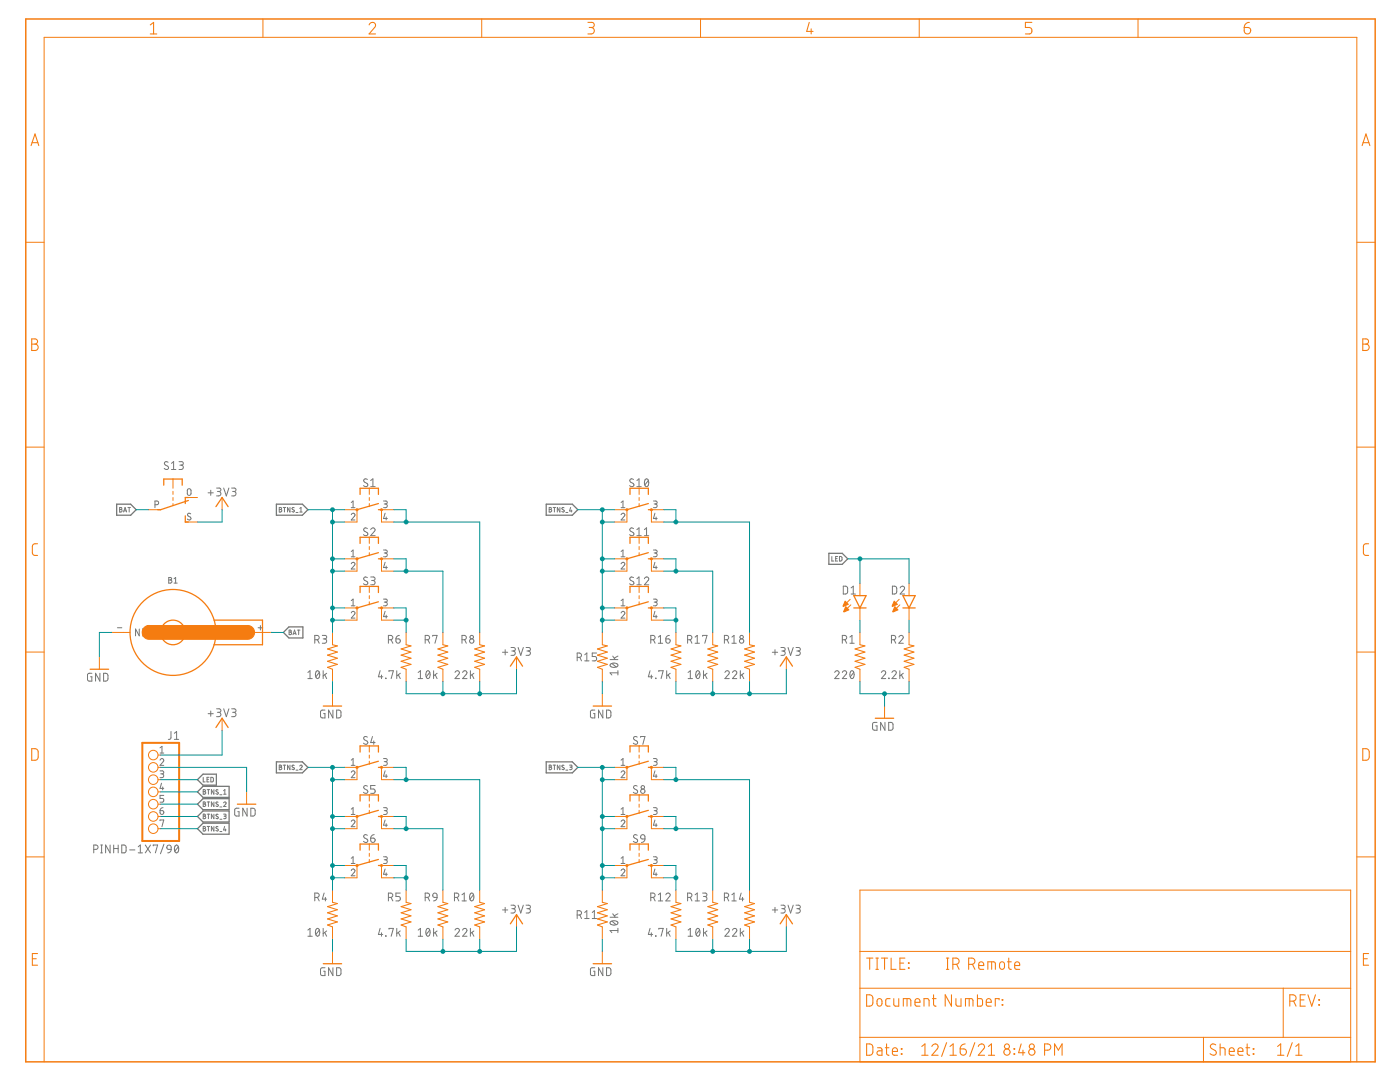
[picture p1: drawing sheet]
<svg xmlns="http://www.w3.org/2000/svg" width="279mm" height="216mm" viewBox="0 0 279 216" stroke-linecap="round" stroke-linejoin="round" font-family="sans-serif">
<g fill="none" stroke="#757575" stroke-width=".2">
<path d="M33.5 92.2a.4 .4 0 0 0-.5-.1 .4 .4 0 0 0-.1 .6l.6 .3a.43 .43 0 0 1-.1 .7 .43 .43 0 0 1-.6-.2M34.2 92.5l.4-.4v1.6M34.2 93.7h.9M35.7 92.1h.7l.2 .3-.2 .4h-.5M36.2 92.8a.43 .43 0 0 1 .4 .4 .43 .43 0 0 1-.4 .5h-.5M37.5 97.6l.2-.1 .3 .1 .1 .9a.37 .37 0 0 1-.3 .3 .37 .37 0 0 1-.4-.3zM41.5 98.3h1.1M42.1 97.8v1M43.2 97.4h.7l.2 .2-.2 .4-.5 .1M43.6 98.1a.44 .44 0 0 1 .5 .4 .44 .44 0 0 1-.5 .5h-.4M44.6 97.4l.6 1.6 .5-1.6M46.2 97.4h.7l.2 .2-.2 .4-.5 .1"/>
<path d="M46.7 98.1a.45 .45 0 0 1 .4 .4 .45 .45 0 0 1-.4 .5h-.5M73.3 95.7a.4 .4 0 0 0-.5-.1 .4 .4 0 0 0-.1 .5l.5 .4a.43 .43 0 0 1 0 .6 .43 .43 0 0 1-.7-.2M74 95.9l.4-.4v1.6M74 97.1h.9M76.5 100h.6l.2 .2-.2 .3-.4 .1M126.4 95.7a.4 .4 0 0 0-.5-.1 .4 .4 0 0 0-.1 .5l.5 .4a.43 .43 0 0 1 0 .6 .43 .43 0 0 1-.7-.2M127.1 97.1h.9M127.1 95.9l.4-.4v1.6M128.8 95.7l.2-.2a.91 .91 0 0 1 0 1.6 .97 .97 0 0 1-.2-1.4zM129.4 95.9l-.7 .9M130.4 100h.6l.1 .2-.1 .3-.4 .1M23.9 101.3l.4 .1-.2 .3 .3 .3-.3 .2h-.2z"/>
<path d="M23.9 101.7h.2M24.7 102.2l.3-.9 .3 .9M24.7 101.9h.5M25.5 101.3h.5M25.8 101.3v.9M30.9 100.7h.4a.37 .37 0 0 0 .4-.4 .37 .37 0 0 0-.4-.3h-.4v1.3M33.7 115.2l.4 .1 .1 .1-.2 .3 .3 .3-.2 .3-.4 .1zM33.7 115.7h.3M34.7 116.4h.7M34.7 115.5l.4-.3v1.2M38.1 102.5l-.5-.1-.2 .3 .2 .3 .4 .2a.37 .37 0 0 1-.1 .6 .37 .37 0 0 1-.5-.2M55.7 101.3l.5 .1v.2l-.2 .1h.2v.3l-.2 .2h-.3z"/>
<path d="M55.7 101.7h.3M56.5 101.3h.5M56.8 101.3v.9M57.9 101.3v.9l-.5-.9v.9M58.7 101.3h-.3l-.1 .2 .4 .4v.2l-.2 .1-.2-.2M59.1 102.3h.4M59.8 102.2h.5M59.8 101.5l.3-.2v.9M70.1 102.7a.37 .37 0 0 1 .5-.3 .37 .37 0 0 1 .1 .6l-.6 .8h.7M70.1 112.5a.37 .37 0 0 1 .5-.3 .37 .37 0 0 1 .1 .6l-.6 .7h.7M70.1 100.3l.4-.3v1.3M70.1 110l.4-.3v1.4"/>
<path d="M70.1 119.8l.4-.3v1.4M70.1 101.3h.7M70.1 111.1h.7M73.3 105.5l-.4-.2-.3 .4 .1 .2 .5 .4a.39 .39 0 0 1 .1 .6 .39 .39 0 0 1-.6-.1l-.2-.1M73.3 115.3l-.5-.2-.2 .4 .1 .3 .5 .2a.43 .43 0 0 1 0 .7 .43 .43 0 0 1-.7-.2M74 105.7a.43 .43 0 0 1 .6-.3 .43 .43 0 0 1 .1 .6l-.7 .9h.9M74 115.1l.7 .1 .1 .2-.1 .4h-.5M74.4 115.8a.43 .43 0 0 1 .5 .5 .43 .43 0 0 1-.5 .4h-.4M76.5 109.7h.5l.3 .3-.2 .3h-.4M76.5 119.5l.6 .1 .2 .2-.2 .3h-.4M76.9 102.4l-.4 1.1h.8M76.9 112.2l-.4 1h.8"/>
<path d="M76.9 100.6a.37 .37 0 0 1 .4 .3 .37 .37 0 0 1-.4 .4h-.4M76.9 110.3a.38 .38 0 0 1 .4 .4 .38 .38 0 0 1-.4 .4h-.4M77.1 103.2v.6M77.1 112.9v.6M109.6 101.3l.4 .1-.1 .3 .2 .3-.2 .2h-.3zM109.6 101.7h.3M110.4 101.3h.5M110.6 101.3v.9M111.7 101.3v.9l-.5-.9v.9M112.6 101.3h-.4l-.1 .2 .5 .4v.2l-.2 .1-.3-.2M112.9 102.3h.4M113.9 101.3l-.2 .7h.5"/>
<path d="M114 101.8v.4M124 102.7a.37 .37 0 0 1 .5-.3 .37 .37 0 0 1 .1 .6l-.6 .8h.7M124 112.5a.37 .37 0 0 1 .5-.3 .37 .37 0 0 1 .1 .6l-.6 .7h.7M124 101.3h.7M124 111.1h.7M124 100.3l.3-.3v1.3M124 110l.3-.3v1.4M124 119.8l.3-.3v1.4M126.4 105.5l-.4-.2-.3 .4 .1 .2 .5 .4a.39 .39 0 0 1 .1 .6 .39 .39 0 0 1-.6-.1l-.2-.1M126.4 115.3l-.5-.2-.2 .4 .2 .3 .4 .2a.43 .43 0 0 1 0 .7 .43 .43 0 0 1-.7-.2M127.1 106.9h.9M127.1 116.7h.9"/>
<path d="M127.1 105.7l.4-.4v1.6M127.1 115.5l.4-.4v1.6M128.6 115.5a.43 .43 0 0 1 .6-.4 .43 .43 0 0 1 .1 .7l-.7 .9h.9M128.6 106.9h.9M128.6 105.7l.4-.4v1.6M130.4 109.7h.5l.2 .3-.1 .3h-.4M130.4 119.5l.6 .1 .1 .2-.1 .3h-.4M130.7 102.4l-.3 1.1h.7M130.7 112.2l-.3 1h.7M130.8 100.6a.37 .37 0 0 1 .3 .3 .37 .37 0 0 1-.3 .4h-.4M130.8 110.3a.38 .38 0 0 1 .3 .4 .38 .38 0 0 1-.3 .4h-.4M130.9 103.2v.6"/>
<path d="M130.9 112.9v.6M166 111v1h.4M166.8 111.5h.3M167.2 111h-.4v1h.4M167.5 111l.5 .2v.6l-.1 .1-.4 .1zM168.3 117h.6l.2 .2v1.1l-.2 .2h-.6zM169.9 118.5h.8M169.9 117.3l.4-.3v1.5M178.1 117h.6l.2 .2 .1 .9-.3 .4h-.6zM179.6 117.3a.43 .43 0 0 1 .7-.3 .43 .43 0 0 1 .1 .7l-.8 .8h.9M18.3 134.3l-.6 .1-.2 .2v1l.2 .3h.6v-.9h-.2M19.9 134.3v1.6l-.8-1.6v1.6"/>
<path d="M20.7 134.3l.6 .1 .2 .2v.9l-.2 .4h-.6zM23.4 125.3h.9M27.8 125.5v1.4l-.7-1.4v1.4M28.4 126.1h.5M29.1 125.5h-.7v1.4h.7M30.3 125.5l-.7 .2v.9l.2 .3h.5v-.8h-.2M43.6 126.3h.4a.37 .37 0 0 0 .4-.4 .37 .37 0 0 0-.4-.4h-.4v1.4M45 125.6l.3-.1 .2 .1 .1 .9a.37 .37 0 0 1-.4 .4 .37 .37 0 0 1-.3-.4zM46.8 125.6l-.4-.1-.2 .3 .1 .3 .5 .2a.38 .38 0 0 1-.1 .6 .38 .38 0 0 1-.6-.2M51.5 125.3h.9M52 124.8v.9M57.7 125.7l.4 .1v.2l-.1 .1 .2 .2-.1 .3h-.4z"/>
<path d="M57.7 126.1h.3M58.5 126.6l.3-.9 .3 .9M58.6 126.4h.4M59.4 125.7h.5M59.6 125.7v.9M61.4 134.2l.5-.4v1.6M61.4 135.4h.9M62.8 127.7h.5a.43 .43 0 0 0 .4-.5 .43 .43 0 0 0-.4-.4h-.5v1.6M63.1 133.9l.3-.1a.91 .91 0 0 1 0 1.6 .99 .99 0 0 1-.3-1.5zM63.4 127.7l.3 .7M63.7 134.2l-.7 .8M64.3 126.8h.7l.2 .2-.2 .4-.5 .1"/>
<path d="M64.5 133.8v1.6M64.8 127.5a.43 .43 0 0 1 .4 .4 .43 .43 0 0 1-.4 .5h-.5M64.8 134.7l.4 .7M65.2 134.3l-.7 .6M70.1 122.3a.37 .37 0 0 1 .5-.3 .37 .37 0 0 1 .1 .6l-.6 .7h.7M70.1 120.9h.7M75.9 133.8l-.4 1.2h.9M76.1 134.7v.7M76.9 122l-.4 1h.8M76.9 120.1a.37 .37 0 0 1 .4 .4 .37 .37 0 0 1-.4 .4h-.4M77 135.3v.1zM77.1 122.7v.6"/>
<path d="M77.5 127.7h.5a.43 .43 0 0 0 .4-.5 .43 .43 0 0 0-.4-.4h-.5v1.6M77.6 134v-.2h.9l-.4 1.6M78 127.7l.4 .7M79 127.5h.5a.44 .44 0 0 1 .4 .5 .44 .44 0 0 1-.5 .4 .44 .44 0 0 1-.4-.5zM79.2 133.8v1.6M79.5 134.7l.4 .7M79.7 126.8l-.6 .3-.1 .4M79.9 134.3l-.7 .6M83.5 135.4h.8M83.5 134.2l.4-.4v1.6M84.9 127.7h.4a.43 .43 0 0 0 .4-.5 .43 .43 0 0 0-.4-.4h-.4v1.6M85.2 133.9l.2-.1a.91 .91 0 0 1 0 1.6 .99 .99 0 0 1-.2-1.5z"/>
<path d="M85.4 127.7l.3 .7M85.8 134.2l-.7 .8M86.4 127v-.2h.8l-.4 1.6M86.5 133.8v1.6M86.8 134.7l.4 .7M87.2 134.3l-.7 .6M90.8 134.2a.43 .43 0 0 1 .6-.4 .43 .43 0 0 1 .1 .7l-.7 .9h.9M92.2 127.7h.4a.43 .43 0 0 0 .5-.5 .43 .43 0 0 0-.5-.4h-.4v1.6M92.3 134.2a.43 .43 0 0 1 .6-.3 .43 .43 0 0 1 .2 .6l-.8 .9h.9M92.7 127.7l.4 .7M93.9 133.8v1.6M94.2 134.7l.4 .7"/>
<path d="M94.6 134.3l-.7 .6M100.3 130.2h1M100.8 129.6v1.1M102 129.2h.7l.1 .3-.1 .4h-.5M102.4 129.9a.43 .43 0 0 1 .4 .4 .43 .43 0 0 1-.4 .5h-.4M103.4 129.2l.5 1.6 .5-1.6M105 129.2h.7l.2 .3-.2 .4h-.5M105.4 129.9a.43 .43 0 0 1 .5 .4 .43 .43 0 0 1-.5 .5h-.4M115.2 131.2h.4a.43 .43 0 0 0 .5-.5 .43 .43 0 0 0-.5-.4h-.4v1.6M115.7 131.2l.4 .7M116.7 130.7l.4-.4v1.6M116.7 131.9h.9"/>
<path d="M119.1 130.3h-.9v.7h.5a.44 .44 0 0 1 .4 .4 .44 .44 0 0 1-.4 .5h-.5M121.8 131.6h1.5M121.9 132.5a.97 .97 0 0 1 1.4 .2 .91 .91 0 0 1-1.5 0zM122.1 132.4l.9 .7M122.3 130.9l.5 .7M123.3 133.8v.9M123.3 134.3h-1.5l.3 .4M123.3 130.9l-.7 .4M124 122.3a.37 .37 0 0 1 .5-.3 .37 .37 0 0 1 .1 .6l-.6 .7h.7M124 120.9h.7M129.7 133.8l-.3 1.2h.9M129.9 127.7h.4a.43 .43 0 0 0 .4-.5 .43 .43 0 0 0-.4-.4h-.4v1.6"/>
<path d="M130 134.7v.7M130.4 127.7l.3 .7M130.7 122l-.3 1h.7M130.8 120.1a.37 .37 0 0 1 .3 .4 .37 .37 0 0 1-.3 .4h-.4M130.8 135.3l.1 .1zM130.9 122.7v.6M131.4 128.4h.8M131.4 127.1l.4-.3v1.6M131.5 134v-.2h.9l-.5 1.6M132.9 127.5h.5a.43 .43 0 0 1 .3 .5 .43 .43 0 0 1-.4 .3 .43 .43 0 0 1-.4-.4zM133.1 133.8v1.6M133.3 134.7l.5 .7"/>
<path d="M133.6 126.8l-.6 .3-.1 .4M133.8 134.3l-.7 .6M137.2 127.7h.4a.43 .43 0 0 0 .5-.5 .43 .43 0 0 0-.5-.4h-.4v1.6M137.3 135.4h.9M137.3 134.2l.5-.4v1.6M137.8 127.7l.3 .7M138.7 128.4h.9M138.7 127.1l.4-.3v1.6M139 133.9l.3-.1a.94 .94 0 0 1 0 1.6 .99 .99 0 0 1-.3-1.5zM139.6 134.2l-.7 .8M140.2 127v-.2h.9l-.4 1.6M140.4 133.8v1.6"/>
<path d="M140.7 134.7l.4 .7M141.1 134.3l-.7 .6M144.6 127.7h.4a.43 .43 0 0 0 .4-.5 .43 .43 0 0 0-.4-.4h-.4v1.6M144.7 134.2a.43 .43 0 0 1 .6-.4 .43 .43 0 0 1 .1 .7l-.7 .9h.8M145.1 127.7l.3 .7M146.1 128.4h.8M146.1 127.1l.4-.3v1.6M146.2 134.2a.43 .43 0 0 1 .6-.4 .43 .43 0 0 1 .1 .7l-.7 .9h.8M147.7 133.8v1.6M148 134.7l.4 .7M148.4 134.3l-.7 .6M154.1 130.2h1.1"/>
<path d="M154.7 129.6v1.1M155.9 129.2h.6l.2 .3-.2 .4h-.5M156.3 129.9a.43 .43 0 0 1 .4 .4 .43 .43 0 0 1-.4 .5h-.4M157.3 129.2l.5 1.6 .5-1.6M158.9 129.2h.6l.2 .3-.2 .4h-.5M159.3 129.9a.43 .43 0 0 1 .4 .4 .43 .43 0 0 1-.4 .5h-.4M166.6 134.2a.43 .43 0 0 1 .6-.4 .43 .43 0 0 1 .1 .7l-.7 .9h.9M168.1 134.2a.43 .43 0 0 1 .6-.3 .43 .43 0 0 1 .1 .6l-.7 .9h.9M168.1 127.7h.5a.43 .43 0 0 0 .4-.5 .43 .43 0 0 0-.4-.4h-.5v1.6M168.6 127.7l.4 .7M169.6 128.4h.9M169.6 127.1l.4-.3v1.6"/>
<path d="M169.8 133.9l.2-.1a.91 .91 0 0 1 0 1.6 .99 .99 0 0 1-.2-1.5zM170.4 134.2l-.7 .8M175.9 134.2a.43 .43 0 0 1 .6-.4 .43 .43 0 0 1 .1 .7l-.7 .9h.9M177.4 135.3v.1zM177.9 127.7h.4a.43 .43 0 0 0 .5-.5 .43 .43 0 0 0-.5-.4h-.4v1.6M178 134.2a.43 .43 0 0 1 .6-.4 .43 .43 0 0 1 .2 .7l-.8 .9h.9M178.4 127.7l.4 .7M179.4 127.1a.43 .43 0 0 1 .6-.3 .43 .43 0 0 1 .1 .7l-.7 .9h.9M179.6 133.8v1.6M179.9 134.7l.4 .7M180.3 134.3l-.7 .6M31.9 151.7a.37 .37 0 0 1 .6-.3 .37 .37 0 0 1 .1 .6l-.7 .7h.8"/>
<path d="M31.9 153.8h.6l.2 .3-.2 .3h-.4M31.9 149.2l.4-.3v1.4M31.9 150.3h.8M32.2 156.3l-.3 1h.8M32.3 154.4a.38 .38 0 0 1 .4 .4 .38 .38 0 0 1-.4 .4h-.4M32.5 157v.6M32.7 158.7h-.8v.6h.5a.38 .38 0 0 1 .3 .4 .38 .38 0 0 1-.3 .4h-.5M34.1 146v1.3l-.2 .2h-.3M34.8 147.5h.9M34.8 146.3l.4-.3v1.5M40.6 157.6l.4 .1-.2 .3 .3 .2-.2 .3h-.3zM40.6 155.1v.9h.4"/>
<path d="M40.6 158h.2M41.3 155.5h.3M41.3 157.6h.5M41.5 142.4h1.1M41.6 157.6v.9M41.7 155.1h-.4v.9h.4M42.1 141.9v1M42.1 155.1l.5 .2v.5l-.2 .2h-.3zM42.7 157.6v.9l-.5-.9v.9M43.2 141.4l.7 .1 .2 .2-.2 .4h-.5M43.5 157.6h-.3l-.1 .2 .4 .4v.2l-.1 .1-.3-.2M43.6 142.1a.43 .43 0 0 1 .5 .5 .43 .43 0 0 1-.5 .4h-.4"/>
<path d="M43.9 158.6h.4M44.6 157.8l.3-.2v.9M44.6 158.5h.5M44.6 141.4l.6 1.6 .5-1.6M46.2 141.4l.7 .1 .2 .2-.2 .4h-.5M46.7 142.1a.43 .43 0 0 1 .4 .5 .43 .43 0 0 1-.4 .4h-.5M55.7 152.7l.5 .1v.2l-.2 .1 .2 .1v.2l-.2 .2h-.3zM55.7 153.1h.3M56.5 152.7h.5M56.8 152.7v.9M57.9 152.7v.9l-.5-.9v.9M58.7 152.7h-.3l-.1 .2 .4 .4v.2l-.2 .1-.2-.1"/>
<path d="M59.1 153.7h.4M59.8 152.9a.25 .25 0 0 1 .4-.2 .25 .25 0 0 1 0 .4l-.4 .5h.5M64.9 141.7h-.7l-.2 .2v1l.2 .3 .7 .1v-.9h-.3M66.4 141.7v1.6l-.8-1.6v1.6M67.2 141.7h.6l.2 .3v1l-.2 .2-.6 .1zM70.1 154.1a.37 .37 0 0 1 .5-.3 .37 .37 0 0 1 .1 .6l-.6 .8h.7M70.1 151.7l.4-.3v1.3M70.1 152.7h.7M73.3 147.1l-.5-.1-.2 .3 .1 .3 .5 .3a.39 .39 0 0 1 .1 .6 .39 .39 0 0 1-.6-.1l-.2-.1M73.3 156.9l-.4-.2-.3 .4 .1 .3 .5 .2a.4 .4 0 0 1 .1 .7 .4 .4 0 0 1-.6-.1l-.2-.1M74.3 147l-.3 1.2h.9M74.6 147.8v.7"/>
<path d="M74.9 156.7h-.9v.7h.5a.44 .44 0 0 1 .4 .5 .44 .44 0 0 1-.4 .4h-.5M76.5 151.4h.5l.3 .2-.2 .3-.4 .1M76.9 153.8l-.4 1.1h.8M76.9 152a.37 .37 0 0 1 .4 .3 .37 .37 0 0 1-.4 .4h-.4M77.1 154.6v.6M109.6 152.7l.4 .1-.1 .3 .2 .3-.2 .2h-.3zM109.6 153.1h.3M110.4 152.7h.5M110.6 152.7v.9M111.7 152.7v.9l-.5-.9v.9M112.6 152.7h-.4l-.1 .2 .5 .4v.2l-.2 .1-.3-.1M112.9 153.7h.4"/>
<path d="M113.7 152.7l.5 .1v.2l-.4 .1M113.9 153.1l.2 .1v.3l-.4 .1M118.7 141.7h-.7l-.1 .2-.1 1 .2 .3 .7 .1v-.9h-.3M120.3 141.7v1.6l-.9-1.6v1.6M121.1 141.7h.5l.3 .3v.8l-.3 .4-.5 .1zM124 154.1a.37 .37 0 0 1 .5-.3 .37 .37 0 0 1 .1 .6l-.6 .8h.7M124 152.7h.7M124 151.7l.3-.3v1.3M127.2 147.1l-.5-.1-.3 .3 .1 .2 .6 .4a.39 .39 0 0 1 0 .6 .39 .39 0 0 1-.5-.1l-.2-.1M127.2 156.9l-.4-.2-.3 .1-.1 .3 .1 .2 .6 .3a.39 .39 0 0 1 0 .6 .39 .39 0 0 1-.5 0l-.2-.1M127.8 147.1v-.1h.9l-.4 1.5M130.4 151.4h.5l.2 .2-.1 .3-.4 .1"/>
<path d="M130.7 153.8l-.3 1.1h.7M130.8 152a.37 .37 0 0 1 .3 .3 .37 .37 0 0 1-.3 .4h-.4M130.9 154.6v.6M175 144.1l-.8 .1-.1 .3 .1 1.1 .8 .1v-.9h-.2M176.6 144.1v1.6l-.9-1.6v1.6M177.4 144.1l.6 .1 .2 .2v1l-.2 .3h-.6zM18.7 169.5h.4a.43 .43 0 0 0 .5-.5 .43 .43 0 0 0-.5-.4h-.4v1.6M20.1 168.6h.3M20.1 170.2h.3M20.3 168.6v1.6M22 168.6v1.6l-.9-1.6v1.6M22.7 168.6v1.6"/>
<path d="M22.7 169.3h.9M23.6 168.6v1.6M24.3 168.6l.6 .1 .2 .2v1l-.2 .3h-.6zM25.9 169.6h1M27.6 170.2h.8M27.6 169l.4-.4v1.6M29 168.6l1 1.6M30 168.6l-1 1.6M30.6 168.8v-.2h.9l-.5 1.6M31.9 161.8h.5a.38 .38 0 0 1 .3 .4 .38 .38 0 0 1-.4 .3 .38 .38 0 0 1-.4-.4zM31.9 163.8v-.2h.8l-.4 1.4M32.5 161.2l-.5 .2-.1 .4"/>
<path d="M32.7 168.4l-.7 2M33.4 168.7l.3-.1 .3 .1 .2 .8-.8-.1-.1-.3zM34.2 169.5l-.3 .6-.4 .1M35 168.7l.2-.1a.94 .94 0 0 1 0 1.6 .97 .97 0 0 1-.2-1.5zM35.6 169l-.7 .8M40.6 164.9l.4 .1-.2 .3 .3 .2-.2 .3h-.3zM40.6 160l.4 .1-.2 .3 .3 .3-.3 .2h-.2zM40.6 162.5l.4 .1v.2l-.2 .1 .3 .2-.2 .2-.3 .1zM40.6 162.9h.2M40.6 165.3h.2M40.6 160.4h.2M41.3 164.9h.5"/>
<path d="M41.3 160h.5M41.3 162.5h.5M41.6 160v.9M41.6 162.5v.9M41.6 164.9v.9M42.7 160v.9l-.5-.9v.9M42.7 162.5v.9l-.5-.9v.9M42.7 164.9v.9l-.5-.9v.9M43.5 165l-.3-.1-.1 .2 .4 .4v.2l-.1 .1-.3-.1M43.5 160.1l-.3-.1-.1 .2 .4 .4v.2l-.1 .1-.3-.1M43.5 162.5h-.2l-.2 .2 .4 .3v.3l-.1 .1-.3-.2M43.9 165.9h.4"/>
<path d="M43.9 161h.4M43.9 163.5h.4M44.6 160.2a.26 .26 0 0 1 .4-.2 .26 .26 0 0 1 .1 .4l-.5 .5h.5M44.6 162.5l.5 .1v.2l-.4 .1M44.8 164.9l-.2 .7h.5M44.9 162.9l.2 .1v.3l-.5 .1M45 165.4v.4M47.7 161.3h-.5l-.3 .2-.1 1 .3 .3h.6v-.8h-.2M49.3 161.3v1.5l-.8-1.5v1.5M50.1 161.3h.6l.2 .2v.9l-.2 .4h-.6zM62.8 179.1h.5a.43 .43 0 0 0 .4-.5 .43 .43 0 0 0-.4-.4h-.5v1.6M63.4 179.1l.3 .7"/>
<path d="M64.7 178.2l-.4 1.2h.9M64.9 179.1v.7M70.1 163.9a.37 .37 0 0 1 .5-.3 .37 .37 0 0 1 .1 .6l-.6 .8h.7M70.1 173.7a.37 .37 0 0 1 .5-.3 .37 .37 0 0 1 .1 .6l-.6 .8h.7M70.1 161.5l.4-.3v1.3M70.1 171.3l.4-.3v1.3M70.1 162.5h.7M70.1 172.3h.7M73.3 166.7l-.5-.1-.2 .3 .1 .3 .5 .2a.43 .43 0 0 1 0 .7 .43 .43 0 0 1-.7-.2M74 167.2h.5a.44 .44 0 0 1 .4 .5 .44 .44 0 0 1-.5 .4 .44 .44 0 0 1-.4-.4zM74.7 166.5l-.4 .2-.3 .5M76.5 161.2h.6l.2 .2-.2 .3-.4 .1"/>
<path d="M76.5 171h.6l.2 .2-.2 .3-.4 .1M76.9 163.6l-.4 1.1h.8M76.9 173.4l-.4 1.1h.8M76.9 161.8a.38 .38 0 0 1 .4 .3 .38 .38 0 0 1-.4 .4h-.4M76.9 171.6a.37 .37 0 0 1 .4 .3 .37 .37 0 0 1-.4 .4h-.4M77.1 164.4v.6M77.1 174.2v.6M77.5 179.1h.5a.43 .43 0 0 0 .4-.5 .43 .43 0 0 0-.4-.4h-.5v1.6M78 179.1l.4 .7M79.9 178.2h-.9v.7h.5a.46 .46 0 0 1 .4 .4 .46 .46 0 0 1-.4 .5h-.5M84.9 179.1h.4a.43 .43 0 0 0 .4-.5 .43 .43 0 0 0-.4-.4h-.4v1.6M85.4 179.1l.3 .7"/>
<path d="M86.5 178.3l.3-.1 .3 .1 .1 .8-.7-.1-.1-.4zM87.2 179.1l-.2 .5-.5 .2M90.7 179.1h.4a.43 .43 0 0 0 .5-.5 .43 .43 0 0 0-.5-.4h-.4v1.6M91.2 179.1l.4 .7M92.2 179.8h.9M92.2 178.5l.4-.3v1.6M93.9 178.3l.2-.1a.94 .94 0 0 1 0 1.6 1.01 1.01 0 0 1-.2-1.5zM94.5 178.5l-.7 .9M124 163.9a.37 .37 0 0 1 .5-.3 .37 .37 0 0 1 .1 .6l-.6 .8h.7M124 173.7a.37 .37 0 0 1 .5-.3 .37 .37 0 0 1 .1 .6l-.6 .8h.7M124 162.5h.7M124 172.3h.7"/>
<path d="M124 161.5l.3-.3v1.3M124 171.3l.3-.3v1.3M127.2 166.7l-.5-.1-.3 .3 .1 .2 .6 .3a.39 .39 0 0 1 0 .6 .39 .39 0 0 1-.5 0l-.2-.1M128 166.7l.3-.2 .3 .2 .1 .7-.7-.1-.2-.3zM128.7 167.4l-.3 .6-.4 .1M129.9 179.1h.4a.43 .43 0 0 0 .4-.5 .43 .43 0 0 0-.4-.4h-.4v1.6M130.4 161.2h.6l.1 .2-.1 .3-.4 .1M130.4 171h.6l.1 .2-.1 .3-.4 .1M130.4 179.1l.3 .7M130.7 163.6l-.3 1.1h.7M130.7 173.4l-.3 1.1h.7M130.8 161.8a.38 .38 0 0 1 .3 .3 .38 .38 0 0 1-.3 .4h-.4"/>
<path d="M130.8 171.6a.37 .37 0 0 1 .3 .3 .37 .37 0 0 1-.3 .4h-.4M130.9 164.4v.6M130.9 174.2v.6M131.4 179.8h.8M131.4 178.5l.4-.3v1.6M132.9 178.5a.42 .42 0 0 1 .6-.3 .42 .42 0 0 1 .1 .7l-.7 .9h.9M137.2 179.1h.4a.43 .43 0 0 0 .5-.5 .43 .43 0 0 0-.5-.4h-.4v1.6M137.8 179.1l.3 .7M138.7 179.8h.9M138.7 178.5l.4-.3v1.6M140.2 178.2h.7l.2 .3-.2 .4h-.5M140.7 178.9a.44 .44 0 0 1 .4 .4 .44 .44 0 0 1-.4 .5h-.5"/>
<path d="M144.6 179.1h.4a.43 .43 0 0 0 .4-.5 .43 .43 0 0 0-.4-.4h-.4v1.6M145.1 179.1l.3 .7M146.1 179.8h.8M146.1 178.5l.4-.3v1.6M147.9 178.2l-.3 1.2h.8M148.2 179.1v.7M61.4 185.6l.5-.3v1.5M61.4 186.8h.9M63.1 185.4l.3-.1a.91 .91 0 0 1 0 1.5 .99 .99 0 0 1-.3-1.4zM63.7 185.6l-.7 .9M64.5 185.3v1.5M64.8 186.1l.4 .7"/>
<path d="M64.9 193.1h-.7l-.2 .2v1l.2 .3 .7 .1v-.9h-.3M65.2 185.8l-.7 .5M66.4 193.1v1.6l-.8-1.6v1.6M67.2 193.1h.6l.2 .3v1l-.2 .2-.6 .1zM75.9 185.3l-.4 1.2h.9M76.1 186.1v.7M77 186.7v.1zM77.6 185.4v-.1h.9l-.4 1.5M79.2 185.3v1.5M79.5 186.1l.4 .7M79.9 185.8l-.7 .5M83.5 185.6l.4-.3v1.5"/>
<path d="M83.5 186.8h.8M85.2 185.4l.2-.1a.91 .91 0 0 1 0 1.5 .99 .99 0 0 1-.2-1.4zM85.8 185.6l-.7 .9M86.5 185.3v1.5M86.8 186.1l.4 .7M87.2 185.8l-.7 .5M90.8 185.6a.43 .43 0 0 1 .6-.3 .43 .43 0 0 1 .1 .6l-.7 .9h.9M92.3 185.6a.43 .43 0 0 1 .6-.3 .43 .43 0 0 1 .2 .6l-.8 .9h.9M93.9 185.3v1.5M94.2 186.1l.4 .7M94.6 185.8l-.7 .5M100.3 181.6h1"/>
<path d="M100.8 181.1v1M102 180.6l.7 .1 .1 .2-.1 .4h-.5M102.4 181.3a.43 .43 0 0 1 .4 .4 .43 .43 0 0 1-.4 .5h-.4M103.4 180.6l.5 1.6 .5-1.6M105 180.6l.7 .1 .2 .2-.2 .4h-.5M105.4 181.3a.43 .43 0 0 1 .5 .4 .43 .43 0 0 1-.5 .5h-.4M115.2 182.6h.4a.43 .43 0 0 0 .5-.5 .43 .43 0 0 0-.5-.4h-.4v1.6M115.7 182.6l.4 .7M116.7 182.1l.4-.4v1.6M116.7 183.3h.9M118.2 183.3h.9M118.2 182.1l.4-.4v1.6"/>
<path d="M118.7 193.1h-.7l-.1 .2v1.2l.1 .1 .7 .1v-.9h-.3M120.3 193.1v1.6l-.9-1.6v1.6M121.1 193.1h.5l.3 .3v.8l-.3 .4-.5 .1zM121.8 183h1.5M121.9 183.9a.97 .97 0 0 1 1.4 .2 .91 .91 0 0 1-1.5 0zM122.1 183.8l.9 .7M122.3 182.3l.5 .7M123.3 185.7h-1.5l.3 .4M123.3 185.2v.9M123.3 182.3l-.7 .4M129.7 185.3l-.3 1.2h.9M130 186.1v.7"/>
<path d="M130.8 186.7l.1 .1zM131.5 185.4v-.1h.9l-.5 1.5M133.1 185.3v1.5M133.3 186.1l.5 .7M133.8 185.8l-.7 .5M137.3 186.8h.9M137.3 185.6l.5-.3v1.5M139 185.4l.3-.1a.94 .94 0 0 1 0 1.5 .99 .99 0 0 1-.3-1.4zM139.6 185.6l-.7 .9M140.4 185.3v1.5M140.7 186.1l.4 .7M141.1 185.8l-.7 .5"/>
<path d="M144.7 185.6a.43 .43 0 0 1 .6-.3 .43 .43 0 0 1 .1 .6l-.7 .9h.8M146.2 185.6a.43 .43 0 0 1 .6-.3 .43 .43 0 0 1 .1 .6l-.7 .9h.8M147.7 185.3v1.5M148 186.1l.4 .7M148.4 185.8l-.7 .5M154.1 181.6h1.1M154.7 181.1v1M155.9 180.6l.6 .1 .2 .2-.2 .4h-.5M156.3 181.3a.43 .43 0 0 1 .4 .4 .43 .43 0 0 1-.4 .5h-.4M157.3 180.6l.5 1.6 .5-1.6M158.9 180.6l.6 .1 .2 .2-.2 .4h-.5M159.3 181.3a.43 .43 0 0 1 .4 .4 .43 .43 0 0 1-.4 .5h-.4"/>
<circle cx="94.1" cy="127.9" r=".44"/>
<circle cx="94.1" cy="127.1" r=".35"/>
<circle cx="148" cy="127.9" r=".44"/>
<circle cx="148" cy="127.1" r=".35"/>
<circle cx="128.3" cy="157.1" r=".35"/>
<circle cx="128.3" cy="157.9" r=".43"/>
</g>
<path d="M23.3 100.6h2.8l1.1 1.1-1.1 1.1h-2.8zM55.2 100.6h5.1l1.1 1.1-1.1 1.1h-5.1zM109 100.6h5.2l1.1 1.1-1.1 1.1h-5.2zM165.4 110.4h2.7l1.1 1.1-1.1 1.1h-2.7zM56.6 126.2l1.1-1.1h2.8v2.2h-2.8zM39.4 158l1.1-1.1h5.2v2.2h-5.2zM39.4 155.6l1.1-1.1h2.7v2.2h-2.7zM55.2 152h5.1l1.1 1.1-1.1 1.1h-5.1zM109 152h5.2l1.1 1.1-1.1 1.1h-5.2zM39.4 165.4l1.1-1.1h5.2v2.2h-5.2zM39.4 160.5l1.1-1.1h5.2v2.2h-5.2zM39.4 162.9l1.1-1.1h5.2v2.2h-5.2z" fill="none" stroke="#757575" stroke-width=".25"/>
<path d="M71.9 98.7v-1.3h3.6v1.3M75.5 101.7h.6M75.5 100.5l-4.3 1.2" fill="none" stroke="#f57c10" stroke-width=".25"/>
<path d="M73.7 97.4v1.3M73.7 99.3v.6M71.2 101.7v2.5M73.7 100.5v.6M76.1 101.7v2.5" fill="none" stroke="#f57c10" stroke-width=".2"/>
<g fill="#f57c10">
<circle cx="71.3" cy="101.7" r=".32"/>
<circle cx="76.1" cy="101.7" r=".32"/>
</g>
<g fill="#f57c10">
<path d="M70.9 101.7a.35 .35 0 0 1 .7 0 .35 .35 0 0 1-.7 0zM70.9 101.7a.35 .35 0 0 0 .7 0 .35 .35 0 0 0-.7 0z"/>
<path d="M75.8 101.7a.35 .35 0 0 1 .7 0 .35 .35 0 0 1-.7 0zM75.8 101.7a.35 .35 0 0 0 .7 0 .35 .35 0 0 0-.7 0z"/>
</g>
<path d="M68.8 101.7h2.4M68.8 104.2h2.4M71.2 111.5v2.5M73.7 107.2v1.2M73.7 109.1v.6M73.7 110.3v.6M76.1 101.7h2.5M76.1 104.2h2.5M76.1 111.5v2.5" fill="none" stroke="#f57c10" stroke-width=".2"/>
<path d="M71.9 108.4v-1.2h3.6v1.2M75.5 111.5h.6M75.5 110.3l-4.3 1.2" fill="none" stroke="#f57c10" stroke-width=".25"/>
<g fill="#f57c10">
<circle cx="71.3" cy="111.5" r=".32"/>
<circle cx="76.1" cy="111.5" r=".32"/>
</g>
<g fill="#f57c10">
<path d="M70.9 111.5a.35 .35 0 0 1 .7 0 .35 .35 0 0 1-.7 0zM70.9 111.5a.35 .35 0 0 0 .7 0 .35 .35 0 0 0-.7 0z"/>
<path d="M75.8 111.5a.35 .35 0 0 1 .7 0 .35 .35 0 0 1-.7 0zM75.8 111.5a.35 .35 0 0 0 .7 0 .35 .35 0 0 0-.7 0z"/>
</g>
<path d="M68.8 111.5h2.4M68.8 114h2.4M73.7 117v1.2M73.7 118.9v.6M76.1 111.5h2.5M76.1 114h2.5M71.2 121.3v2.4M73.7 120.1v.6M76.1 121.3v2.4" fill="none" stroke="#f57c10" stroke-width=".2"/>
<path d="M71.9 118.2v-1.2h3.6v1.2M75.5 121.3h.6M75.5 120.1l-4.3 1.2" fill="none" stroke="#f57c10" stroke-width=".25"/>
<g fill="#f57c10">
<circle cx="71.3" cy="121.3" r=".32"/>
<circle cx="76.1" cy="121.3" r=".32"/>
</g>
<g fill="#f57c10">
<path d="M70.9 121.3a.35 .35 0 0 1 .7 0 .35 .35 0 0 1-.7 0zM70.9 121.3a.35 .35 0 0 0 .7 0 .35 .35 0 0 0-.7 0z"/>
<path d="M75.8 121.3a.35 .35 0 0 1 .7 0 .35 .35 0 0 1-.7 0zM75.8 121.3a.35 .35 0 0 0 .7 0 .35 .35 0 0 0-.7 0z"/>
</g>
<g fill="none" stroke="#f57c10" stroke-width=".2">
<path d="M66.4 126.2v2.5M66.4 133.5v2.5M66.4 138.4v2.5M68.8 121.3h2.4M68.8 123.7h2.4M76.1 121.3h2.5M76.1 123.7h2.5M81 126.2v2.5M81 133.5v2.5M88.4 126.2v2.5M88.4 133.5v2.5M95.7 126.2v2.5"/>
<path d="M95.7 133.5v2.5M103.1 131.1v2.4M71.2 153.1v2.5M73.7 148.8v1.3M73.7 150.7v.6M73.7 151.9v.6M76.1 153.1v2.5"/>
</g>
<path d="M66.4 128.7l.9 .2-1.9 .6 1.9 .6-1.9 .6 1.9 .6-1.9 .7 1.9 .6-1.9 .6 1 .3M81 128.7l1 .2-1.9 .6 1.9 .6-1.9 .6 1.9 .6-1.9 .7 1.9 .6-1.9 .6 .9 .3M88.4 128.7l1 .2-2 .6 2 .6-2 .6 2 .6-2 .7 2 .6-2 .6 1 .3M95.7 128.7l1 .2-2 .6 2 .6-2 .6 2 .6-2 .7 2 .6-2 .6 1 .3" fill="none" stroke="#f57c10" stroke-width=".21"/>
<path d="M101.9 132.9l1.2-1.8 1.2 1.8M64.5 140.9h3.7M71.9 150.1v-1.3h3.6v1.3M75.5 153.1h.6M75.5 151.9l-4.3 1.2" fill="none" stroke="#f57c10" stroke-width=".25"/>
<g fill="#f57c10">
<circle cx="71.3" cy="153.1" r=".32"/>
<circle cx="76.1" cy="153.1" r=".32"/>
</g>
<g fill="#f57c10">
<path d="M70.9 153.1a.35 .35 0 0 1 .7 0 .35 .35 0 0 1-.7 0zM70.9 153.1a.35 .35 0 0 0 .7 0 .35 .35 0 0 0-.7 0z"/>
<path d="M75.8 153.1a.35 .35 0 0 1 .7 0 .35 .35 0 0 1-.7 0zM75.8 153.1a.35 .35 0 0 0 .7 0 .35 .35 0 0 0-.7 0z"/>
</g>
<path d="M68.8 153.1h2.4M68.8 155.6h2.4M73.7 158.6v1.3M76.1 153.1h2.5M76.1 155.6h2.5M71.2 162.9v2.5M73.7 160.5v.6M73.7 161.7v.6M76.1 162.9v2.5" fill="none" stroke="#f57c10" stroke-width=".2"/>
<path d="M71.9 159.9v-1.3h3.6v1.3M75.5 162.9h.6M75.5 161.7l-4.3 1.2" fill="none" stroke="#f57c10" stroke-width=".25"/>
<g fill="#f57c10">
<path d="M71 162.7h.5v.4l-.3 .1-.2-.1z" fill-rule="evenodd"/>
<path d="M75.9 162.7h.5v.4l-.3 .1-.2-.1-.1-.2z" fill-rule="evenodd"/>
</g>
<g fill="#f57c10">
<path d="M71 162.7h.5v.4l-.3 .1-.2-.1zM71 162.7v.4l.2 .1 .3-.1v-.4z"/>
<path d="M75.9 162.7h.5v.4l-.3 .1-.2-.1-.1-.2zM75.9 162.7l-.1 .2 .1 .2 .2 .1 .3-.1v-.4z"/>
</g>
<path d="M68.8 162.9h2.4M68.8 165.4h2.4M71.2 172.7v2.5M73.7 168.4v1.3M73.7 170.3v.6M73.7 171.5v.6M76.1 162.9h2.5M76.1 165.4h2.5M76.1 172.7v2.5" fill="none" stroke="#f57c10" stroke-width=".2"/>
<path d="M71.9 169.7v-1.3h3.6v1.3M75.5 172.7h.6M75.5 171.5l-4.3 1.2" fill="none" stroke="#f57c10" stroke-width=".25"/>
<g fill="#f57c10">
<circle cx="71.3" cy="172.7" r=".32"/>
<circle cx="76.1" cy="172.7" r=".32"/>
</g>
<g fill="#f57c10">
<path d="M70.9 172.7a.35 .35 0 0 1 .7 0 .35 .35 0 0 1-.7 0zM70.9 172.7a.35 .35 0 0 0 .7 0 .35 .35 0 0 0-.7 0z"/>
<path d="M75.8 172.7a.35 .35 0 0 1 .7 0 .35 .35 0 0 1-.7 0zM75.8 172.7a.35 .35 0 0 0 .7 0 .35 .35 0 0 0-.7 0z"/>
</g>
<g fill="none" stroke="#f57c10" stroke-width=".2">
<path d="M125.1 153.1v2.5M127.6 148.8v1.3M127.6 150.7v.6M127.6 151.9v.6M130 153.1v2.5M66.4 177.6v2.4M68.8 172.7h2.4M68.8 175.2h2.4M76.1 172.7h2.5M76.1 175.2h2.5M81 177.6v2.4M88.4 177.6v2.4"/>
<path d="M95.7 177.6v2.4M66.4 185v2.4M66.4 189.8v2.5M81 185v2.4M88.4 185v2.4M95.7 185v2.4M103.1 182.5v2.5"/>
</g>
<path d="M66.4 180l.9 .3-1.9 .6 1.9 .6-1.9 .6 1.9 .7-1.9 .6 1.9 .6-1.9 .6 1 .4M81 180l1 .3-1.9 .6 1.9 .6-1.9 .6 1.9 .7-1.9 .6 1.9 .6-1.9 .6 .9 .4M88.4 180l1 .3-2 .6 2 .6-2 .6 2 .7-2 .6 2 .6-2 .6 1 .4M95.7 180l1 .3-2 .6 2 .6-2 .6 2 .7-2 .6 2 .6-2 .6 1 .4" fill="none" stroke="#f57c10" stroke-width=".21"/>
<path d="M125.7 150.1v-1.3h3.7v1.3M129.4 153.1h.6M129.4 151.9l-4.3 1.2M64.5 192.3h3.7M101.9 184.3l1.2-1.8 1.2 1.8" fill="none" stroke="#f57c10" stroke-width=".25"/>
<g fill="#f57c10">
<path d="M124.9 152.9h.4l.1 .2-.1 .3h-.4z" fill-rule="evenodd"/>
<circle cx="130" cy="153.1" r=".32"/>
</g>
<g fill="#f57c10">
<path d="M124.9 152.9h.4l.1 .2-.1 .3h-.4zM124.9 152.9v.5h.4l.1-.3-.1-.2z"/>
<path d="M129.7 153.1a.32 .32 0 0 1 .6 0 .32 .32 0 0 1-.6 0zM129.7 153.1a.32 .32 0 0 0 .6 0 .32 .32 0 0 0-.6 0z"/>
</g>
<path d="M122.7 153.1h2.4M122.7 155.6h2.4M127.6 158.6v1.3M130 153.1h2.5M130 155.6h2.5M125.1 162.9v2.5M127.6 160.5v.6M127.6 161.7v.6M130 162.9v2.5" fill="none" stroke="#f57c10" stroke-width=".2"/>
<path d="M125.7 159.9v-1.3h3.7v1.3M129.4 162.9h.6M129.4 161.7l-4.3 1.2" fill="none" stroke="#f57c10" stroke-width=".25"/>
<g fill="#f57c10">
<path d="M124.9 162.7h.4l.1 .2-.1 .2-.2 .1-.2-.1z" fill-rule="evenodd"/>
<path d="M129.8 162.7h.4v.4l-.2 .1-.2-.1z" fill-rule="evenodd"/>
</g>
<g fill="#f57c10">
<path d="M124.9 162.7h.4l.1 .2-.1 .2-.2 .1-.2-.1zM124.9 162.7v.4l.2 .1 .2-.1 .1-.2-.1-.2z"/>
<path d="M129.8 162.7h.4v.4l-.2 .1-.2-.1zM129.8 162.7v.4l.2 .1 .2-.1v-.4z"/>
</g>
<path d="M122.7 162.9h2.4M122.7 165.4h2.4M125.1 172.7v2.5M127.6 168.4v1.3M127.6 170.3v.6M127.6 171.5v.6M130 162.9h2.5M130 165.4h2.5M130 172.7v2.5" fill="none" stroke="#f57c10" stroke-width=".2"/>
<path d="M125.7 169.7v-1.3h3.7v1.3M129.4 172.7h.6M129.4 171.5l-4.3 1.2" fill="none" stroke="#f57c10" stroke-width=".25"/>
<g fill="#f57c10">
<path d="M124.9 172.5l.2-.1 .2 .1 .1 .2-.1 .2h-.4z" fill-rule="evenodd"/>
<circle cx="130" cy="172.7" r=".32"/>
</g>
<g fill="#f57c10">
<path d="M124.9 172.5l.2-.1 .2 .1 .1 .2-.1 .2h-.4zM124.9 172.5v.4h.4l.1-.2-.1-.2-.2-.1z"/>
<path d="M129.7 172.7a.32 .32 0 0 1 .6 0 .32 .32 0 0 1-.6 0zM129.7 172.7a.32 .32 0 0 0 .6 0 .32 .32 0 0 0-.6 0z"/>
</g>
<g fill="none" stroke="#f57c10" stroke-width=".2">
<path d="M127.6 97.4v1.3M127.6 99.3v.6M125.1 101.7v2.5M127.6 100.5v.6M130 101.7v2.5M120.2 177.6v2.4M122.7 172.7h2.4M122.7 175.2h2.4M130 172.7h2.5M130 175.2h2.5M134.9 177.6v2.4M142.2 177.6v2.4"/>
<path d="M149.6 177.6v2.4M120.2 185v2.4M120.2 189.8v2.5M134.9 185v2.4M142.2 185v2.4M149.6 185v2.4M156.9 182.5v2.5"/>
</g>
<path d="M120.2 180l1 .3-2 .6 2 .6-2 .6 2 .7-2 .6 2 .6-2 .6 1 .4M134.9 180l1 .3-2 .6 2 .6-2 .6 2 .7-2 .6 2 .6-2 .6 1 .4M142.2 180l1 .3-1.9 .6 1.9 .6-1.9 .6 1.9 .7-1.9 .6 1.9 .6-1.9 .6 .9 .4M149.6 180l1 .3-2 .6 2 .6-2 .6 2 .7-2 .6 2 .6-2 .6 1 .4" fill="none" stroke="#f57c10" stroke-width=".21"/>
<path d="M125.7 98.7v-1.3h3.7v1.3M129.4 101.7h.6M129.4 100.5l-4.3 1.2M118.4 192.3h3.6M155.7 184.3l1.2-1.8 1.3 1.8" fill="none" stroke="#f57c10" stroke-width=".25"/>
<g fill="#f57c10">
<path d="M124.9 101.5l.2-.1 .2 .1 .1 .2-.1 .2h-.4z" fill-rule="evenodd"/>
<circle cx="130" cy="101.7" r=".32"/>
</g>
<g fill="#f57c10">
<path d="M124.9 101.5l.2-.1 .2 .1 .1 .2-.1 .2h-.4zM124.9 101.5v.4h.4l.1-.2-.1-.2-.2-.1z"/>
<path d="M129.7 101.7a.32 .32 0 0 1 .6 0 .32 .32 0 0 1-.6 0zM129.7 101.7a.32 .32 0 0 0 .6 0 .32 .32 0 0 0-.6 0z"/>
</g>
<path d="M122.7 101.7h2.4M122.7 104.2h2.4M125.1 111.5v2.5M127.6 107.2v1.2M127.6 109.1v.6M127.6 110.3v.6M130 101.7h2.5M130 104.2h2.5M130 111.5v2.5" fill="none" stroke="#f57c10" stroke-width=".2"/>
<path d="M125.7 108.4v-1.2h3.7v1.2M129.4 111.5h.6M129.4 110.3l-4.3 1.2" fill="none" stroke="#f57c10" stroke-width=".25"/>
<g fill="#f57c10">
<path d="M124.9 111.3h.4l.1 .2-.1 .2h-.4z" fill-rule="evenodd"/>
<circle cx="130" cy="111.5" r=".32"/>
</g>
<g fill="#f57c10">
<path d="M124.9 111.3h.4l.1 .2-.1 .2h-.4zM124.9 111.3v.4h.4l.1-.2-.1-.2z"/>
<path d="M129.7 111.5a.32 .32 0 0 1 .6 0 .32 .32 0 0 1-.6 0zM129.7 111.5a.32 .32 0 0 0 .6 0 .32 .32 0 0 0-.6 0z"/>
</g>
<path d="M122.7 111.5h2.4M122.7 114h2.4M127.6 117v1.2M127.6 118.9v.6M130 111.5h2.5M130 114h2.5M125.1 121.3v2.4M127.6 120.1v.6M130 121.3v2.4" fill="none" stroke="#f57c10" stroke-width=".2"/>
<path d="M125.7 118.2v-1.2h3.7v1.2M129.4 121.3h.6M129.4 120.1l-4.3 1.2" fill="none" stroke="#f57c10" stroke-width=".25"/>
<g fill="#f57c10">
<path d="M124.9 121.1l.2-.1 .2 .1 .1 .2-.1 .2-.2 .1-.2-.1z" fill-rule="evenodd"/>
<circle cx="130" cy="121.3" r=".32"/>
</g>
<g fill="#f57c10">
<path d="M124.9 121.1l.2-.1 .2 .1 .1 .2-.1 .2-.2 .1-.2-.1zM124.9 121.1v.4l.2 .1 .2-.1 .1-.2-.1-.2-.2-.1z"/>
<path d="M129.7 121.3a.32 .32 0 0 1 .6 0 .32 .32 0 0 1-.6 0zM129.7 121.3a.32 .32 0 0 0 .6 0 .32 .32 0 0 0-.6 0z"/>
</g>
<g fill="none" stroke="#f57c10" stroke-width=".2">
<path d="M52.5 3.8v3.7M96.1 3.8v3.7M139.8 3.8v3.7M183.5 3.8v3.7M227.1 3.8v3.7M5.1 48.3h3.7M270.8 48.3h3.6M5.1 89.2h3.7M34.5 95.6v1.8M34.5 98v.7M34.5 99.3v.6M37 99.3h2.4"/>
<path d="M44.3 99.3v2.4M270.8 89.2h3.6M29.6 101.7h2.5M34.5 100.5v.4M37 104.2h2.4M169.7 119.6l-1.4 1.3M171.6 116.4v2.5M179.5 119.6l-1.4 1.3M181.4 116.4v2.5M5.1 130.1h3.7M19.8 131.1v2.4M22.3 126.2h3.7"/>
<path d="M49.2 126.2h4.9M120.2 126.2v2.5M120.2 133.5v2.5M120.2 138.4v2.5M122.7 121.3h2.4M122.7 123.7h2.4M130 121.3h2.5M130 123.7h2.5M134.9 126.2v2.5M134.9 133.5v2.5M142.2 126.2v2.5M142.2 133.5v2.5"/>
<path d="M149.6 126.2v2.5M149.6 133.5v2.5M156.9 131.1v2.4M169.8 120.7l-1.4 1.3M171.6 121.3v2.4M171.6 126.2v2.5M171.6 133.5v2.5M179.6 120.7l-1.4 1.3M181.4 121.3v2.4M181.4 126.2v2.5M181.4 133.5v2.5M270.8 130.1h3.6"/>
<path d="M31.5 150.7h.6M31.5 153.1h.6M31.5 155.6h.6M31.5 158h.6M44.3 143.3v2.5M49.2 158v2.5M176.5 140.9v2.4M5.1 171h3.7M31.5 160.5h.6M31.5 162.9h.6M31.5 165.4h.6M171.6 177.6h98v34.3h-98z"/>
<path d="M270.8 171h3.6M171.6 197.2h98M171.6 189.8h98M256.1 197.2v9.8M8.8 211.9v-204.4h262v204.4M171.6 207h98M240.2 207v4.9"/>
<circle cx="30.6" cy="150.7" r=".95"/>
<circle cx="30.6" cy="153.1" r=".95"/>
<circle cx="30.6" cy="158" r=".95"/>
<circle cx="30.6" cy="155.6" r=".95"/>
<circle cx="30.6" cy="160.5" r=".95"/>
<circle cx="30.6" cy="165.4" r=".95"/>
<circle cx="30.6" cy="162.9" r=".95"/>
</g>
<g fill="none" stroke="#f57c10" stroke-width=".21">
<path d="M30 5l.6-.5v2.3M30 6.8h1.3M73.7 5a.64 .64 0 0 1 .9-.5 .64 .64 0 0 1 .2 1l-1.1 1.3h1.3M117.3 4.5h.8a.51 .51 0 0 1 .5 .5 .51 .51 0 0 1-.5 .5h-.5M118 5.5a.65 .65 0 0 1 .6 .6 .65 .65 0 0 1-.6 .7h-.7M161.5 4.5l-.5 1.8h1.3M161.9 5.8v1M205.9 4.5h-1.3v1h.8a.66 .66 0 0 1 .5 .6 .66 .66 0 0 1-.5 .7h-.8M248.3 5.5h.8a.65 .65 0 0 1 .5 .7 .65 .65 0 0 1-.7 .6 .65 .65 0 0 1-.6-.7zM249.3 4.5l-.7 .3-.3 .7M6.2 29.1l.8-2.4 .7 2.4M6.4 28.5h1.2"/>
<path d="M271.8 29.1l.8-2.4 .8 2.4M272 28.5h1.2M6.3 67.6h.7a.52 .52 0 0 1 .5 .5 .52 .52 0 0 1-.5 .6 .63 .63 0 0 1 .6 .6 .63 .63 0 0 1-.6 .6h-.7zM6.3 68.7h.7M272 67.6h.6a.52 .52 0 0 1 .5 .5 .52 .52 0 0 1-.5 .6 .64 .64 0 0 1 .7 .6 .64 .64 0 0 1-.7 .6h-.6zM272 68.7h.6M7.5 108.5h-.5a.54 .54 0 0 0-.5 .5l.1 1.6 .2 .2h.7M273.1 108.5h-.5a.51 .51 0 0 0-.5 .5l.1 1.6 .3 .2h.6M120.2 128.7l1 .2-2 .6 2 .6-2 .6 2 .6-2 .7 2 .6-2 .6 1 .3M134.9 128.7l1 .2-2 .6 2 .6-2 .6 2 .6-2 .7 2 .6-2 .6 1 .3M142.2 128.7l1 .2-1.9 .6 1.9 .6-1.9 .6 1.9 .6-1.9 .7 1.9 .6-1.9 .6 .9 .3M149.6 128.7l1 .2-2 .6 2 .6-2 .6 2 .6-2 .7 2 .6-2 .6 1 .3"/>
<path d="M171.6 128.7l1 .2-2 .6 2 .6-2 .6 2 .6-2 .7 2 .6-2 .6 1 .3M181.4 128.7l1 .2-2 .6 2 .6-2 .6 2 .6-2 .7 2 .6-2 .6 1 .3M6.3 149.4h.9l.4 .4v1.5l-.4 .4h-.9zM272 149.4h.8l.4 .4 .1 1.3-.2 .3-.3 .3h-.8zM6.5 191.3h.7M7.5 190.3h-1v2.3h1M173 198.5a1.05 1.05 0 0 1 1.1 .3l.1 .3-.1 1.4a1.13 1.13 0 0 1-1.1 .3zM173 191.2h1.2M173.6 191.2v2.2M174.8 193.4h.5M174.8 191.2h.5M175 191.2v2.2"/>
<path d="M175.1 199.4l.5-.1a.84 .84 0 0 1 0 1.5l-.3-.1-.3-.3zM175.9 191.2h1.2M176.5 191.2v2.2M177.6 199.3h-.6l-.2 .3 .1 1.1 .7 .1M177.8 191.2v2.2h1M178.4 199.3v1.2l.4 .3h.6v-1.5M179.6 192.2h.7M180.6 191.2h-1v2.2h1M181 199.3v1.5M181.3 192.1l.1 .1zM181.3 193.1l.1 .1zM186.1 199.3h.7"/>
<path d="M186.3 198.5v1.9l.2 .3 .3 .1M188.9 193.4h.5M188.9 191.2h.5M189.1 191.2v2.2M189.9 198.5v2.3l-1.3-2.3v2.3M190.2 192.4h.6a.62 .62 0 0 0 .6-.6 .62 .62 0 0 0-.6-.6h-.6v2.2M190.8 199.3v1.1l.1 .3 .3 .1h.6v-1.5M190.9 192.4l.5 1M193.3 192.4h.7a.62 .62 0 0 0 .6-.6 .62 .62 0 0 0-.6-.6h-.7v2.2M193.4 199.3v1.5M194.1 192.4l.5 1M195.1 198.5v2.3l.8-.1 .2-.3-.1-.9-.1-.2h-.8"/>
<path d="M195.3 192.7h1a.52 .52 0 0 0-.3-.8 .52 .52 0 0 0-.7 .5l.1 .9 .9 .1M197.1 193.4v-1.5l1.4 .1 .1 1.4M197.9 191.9v1.5M199.4 199.5v-.2h-.8v1.5M199.6 192.1l.5-.2a.86 .86 0 0 1 0 1.5h-.4l-.2-.3zM200 199.5l.1 .1zM201.1 191.9h.7M201.3 191.2v1.8l.1 .3 .4 .1M202.5 192.7h1a.52 .52 0 0 0-.4-.8 .52 .52 0 0 0-.6 .5l.1 .9 .9 .1M257.4 199.8h.6a.64 .64 0 0 0 .7-.7 .64 .64 0 0 0-.7-.6h-.6v2.3M258.2 199.8l.5 1M259.5 199.5h.7"/>
<path d="M260.5 198.5h-1v2.3h1M261 198.5l.8 2.3 .7-2.3M263.2 199.5l.1 .1zM272.1 191.3h.8M273.1 190.3h-1v2.3h1M173 208.3a1.13 1.13 0 0 1 1.1 .3l.1 .3-.1 1.4a1.05 1.05 0 0 1-1.1 .3zM175.1 209.1h.7l.2 .3v1.2h-.5a.44 .44 0 0 1-.5-.5 .44 .44 0 0 1 .5-.4h.5M176.7 209.1h.7M176.9 208.3l.1 2 .4 .3M178.1 209.8h1a.53 .53 0 0 0-.3-.7 .53 .53 0 0 0-.7 .4l.1 .9 .9 .2M179.9 210.2l.1 .2zM179.9 209.2l.1 .2z"/>
<path d="M180.3 200.8v-1.5l1.4 .1 .1 .2v1.2M182.6 200h1a.52 .52 0 0 0-.4-.7 .52 .52 0 0 0-.6 .5l.1 .9 .9 .1M184 208.8l.6-.5v2.3M184 210.6h1.2M184.4 200.8v-1.5l.9 .1 .1 .2v1.2M186 208.8a.62 .62 0 0 1 .8-.5 .62 .62 0 0 1 .2 1l-1 1.3h1.2M188.9 208l-1 2.8M189.6 210.6h1.3M189.6 208.8l.6-.5v2.3M191.6 209.3h.8a.63 .63 0 0 1 .5 .7 .63 .63 0 0 1-.7 .5 .63 .63 0 0 1-.6-.6zM192.6 208.3l-.7 .3-.3 .7M192.7 200.8v-1.5l1.4 .1 .1 1.4"/>
<path d="M194.5 208l-1 2.8M195.2 208.8a.62 .62 0 0 1 .9-.5 .62 .62 0 0 1 .2 1l-1.1 1.3h1.3M196.8 200h1a.52 .52 0 0 0-.3-.7 .52 .52 0 0 0-.7 .5l.1 .9 .9 .1M197.3 210.6h1.2M197.3 208.8l.6-.5v2.3M200 200.4l.1 .2zM202.4 209.2l.1 .2zM202.4 210.2l.1 .2zM203.8 208.3l-.5 1.8h1.2M204.2 209.5v1.1M208.5 209.5h.6a.62 .62 0 0 0 .6-.6 .62 .62 0 0 0-.6-.6h-.6v2.3M210.5 210.6v-2.3l.7 1.2 .8-1.2v2.3"/>
<path d="M242.6 208.5a.56 .56 0 0 0-.8-.1 .56 .56 0 0 0 0 .8l.7 .4a.57 .57 0 0 1 .1 .9 .57 .57 0 0 1-.9-.1l-.2-.2M243.5 209.1h.8l.2 .2v1.3M243.5 208.3v2.3M245.3 209.8h1a.52 .52 0 0 0-.3-.7 .52 .52 0 0 0-.7 .4l.1 .9 .9 .2M247.1 209.8h1a.52 .52 0 0 0-.4-.7 .52 .52 0 0 0-.6 .4l.1 .9 .9 .2M248.6 209.1h.8M248.9 208.3v2l.5 .3M250.1 210.2l.1 .2zM250.1 209.2l.1 .2zM255 210.6h1.2M255 208.8l.6-.5v2.3M257.9 208l-1 2.8"/>
<path d="M258.6 210.6h1.2M258.6 208.8l.6-.5v2.3M263.2 200.4l.1 .2z"/>
<circle cx="201" cy="208.8" r=".5"/>
<circle cx="201" cy="209.9" r=".63"/>
<circle cx="205.9" cy="209.9" r=".63"/>
<circle cx="205.9" cy="208.8" r=".5"/>
</g>
<g fill="none" stroke="#f57c10" stroke-width=".25">
<path d="M32.7 96.8v-1.2h3.7v1.2M37.6 99.9l-5.5 1.8h-.6M37.6 99.3h-.6v1.2M37 102.9v1.3h.6M43.1 101.1l1.2-1.8 1.2 1.8M170.4 118.9h2.4l-1.2 2.4zM180.2 118.9h2.4l-1.2 2.4zM18 133.5h3.7M42.7 123.7h9.7v5h-9.7M155.7 132.9l1.2-1.8 1.3 1.8M170.4 121.3h2.4M180.2 121.3h2.4"/>
<path d="M43.1 145.2l1.2-1.9 1.2 1.9M118.4 140.9h3.6M174.7 143.3h3.7M47.4 160.5h3.7"/>
<circle cx="34.5" cy="126.2" r="8.6"/>
<circle cx="34.5" cy="126.2" r="2.46"/>
</g>
<g fill="#f57c10" stroke="#f57c10" stroke-width=".2">
<path d="M28.9 125.1a1.12 1.12 0 0 1 1.1-.3h19.3a1.38 1.38 0 0 1 1.5 1.3 1.38 1.38 0 0 1-1.4 1.5h-19.7a1.39 1.39 0 0 1-1.3-1 1.39 1.39 0 0 1 .5-1.5z" fill-rule="evenodd"/>
<path d="M168.7 119.9l.6 .7-1 .4z" fill-rule="evenodd"/>
<path d="M168.8 121l.6 .7-1 .4z" fill-rule="evenodd"/>
<path d="M178.5 119.9l.6 .7-1 .4z" fill-rule="evenodd"/>
<path d="M178.6 121l.6 .7-1 .4z" fill-rule="evenodd"/>
</g>
<path d="M28.4 148.2h7.4v19.6h-7.4z" fill="none" stroke="#f57c10" stroke-width=".4"/>
<path d="M5.1 3.8h269.3v208.1h-269.3z" fill="none" stroke="#f57c10" stroke-width=".3"/>
<path d="M120.2 123.7h2.5M122.7 121.3h-2.5v4.9" fill="none" stroke="#009292" stroke-width=".2"/>
<circle cx="120.2" cy="123.7" r=".49" fill="#009292"/>
<path d="M119.7 123.7a.5 .5 0 0 1 1 0 .5 .5 0 0 1-1 0zM119.7 123.7a.5 .5 0 0 0 1 0 .5 .5 0 0 0-1 0z" fill="#009292"/>
<path d="M120.2 114v7.3" fill="none" stroke="#009292" stroke-width=".2"/>
<circle cx="120.2" cy="121.3" r=".49" fill="#009292"/>
<path d="M119.7 121.3a.5 .5 0 0 1 1 0 .5 .5 0 0 1-1 0zM119.7 121.3a.5 .5 0 0 0 1 0 .5 .5 0 0 0-1 0z" fill="#009292"/>
<path d="M120.2 111.5v2.5h2.5" fill="none" stroke="#009292" stroke-width=".2"/>
<circle cx="120.2" cy="114" r=".49" fill="#009292"/>
<path d="M119.7 114a.5 .5 0 0 1 1 0 .5 .5 0 0 1-1 0zM119.7 114a.5 .5 0 0 0 1 0 .5 .5 0 0 0-1 0z" fill="#009292"/>
<path d="M120.2 104.2v7.3h2.5" fill="none" stroke="#009292" stroke-width=".2"/>
<circle cx="120.2" cy="111.5" r=".49" fill="#009292"/>
<path d="M119.7 111.5a.5 .5 0 0 1 1 0 .5 .5 0 0 1-1 0zM119.7 111.5a.5 .5 0 0 0 1 0 .5 .5 0 0 0-1 0z" fill="#009292"/>
<path d="M120.2 101.7v2.5h2.5" fill="none" stroke="#009292" stroke-width=".2"/>
<circle cx="120.2" cy="104.2" r=".49" fill="#009292"/>
<path d="M119.7 104.2a.5 .5 0 0 1 1 0 .5 .5 0 0 1-1 0zM119.7 104.2a.5 .5 0 0 0 1 0 .5 .5 0 0 0-1 0z" fill="#009292"/>
<path d="M115.3 101.7h7.4" fill="none" stroke="#009292" stroke-width=".2"/>
<circle cx="120.2" cy="101.7" r=".49" fill="#009292"/>
<path d="M119.7 101.7a.5 .5 0 0 1 1 0 .5 .5 0 0 1-1 0zM119.7 101.7a.5 .5 0 0 0 1 0 .5 .5 0 0 0-1 0z" fill="#009292"/>
<path d="M22.3 126.2h-2.5v4.9M66.4 136v2.4M120.2 136v2.4M171.6 136v2.4h9.8v-2.4M176.5 138.4v2.5M32.1 153.1h17.1v4.9M32.1 165.4h7.3M66.4 187.4v2.4M120.2 187.4v2.4" fill="none" stroke="#009292" stroke-width=".2"/>
<circle cx="176.5" cy="138.4" r=".49" fill="#009292"/>
<path d="M176 138.4a.5 .5 0 0 1 1 0 .5 .5 0 0 1-1 0zM176 138.4a.5 .5 0 0 0 1 0 .5 .5 0 0 0-1 0z" fill="#009292"/>
<path d="M78.6 123.7h2.4M78.6 121.3h2.4v4.9" fill="none" stroke="#009292" stroke-width=".2"/>
<circle cx="81" cy="123.7" r=".49" fill="#009292"/>
<path d="M80.6 123.7a.49 .49 0 0 1 .9 0 .49 .49 0 0 1-.9 0zM80.6 123.7a.49 .49 0 0 0 .9 0 .49 .49 0 0 0-.9 0z" fill="#009292"/>
<path d="M78.6 114h9.8v12.2M78.6 111.5h2.4v2.5" fill="none" stroke="#009292" stroke-width=".2"/>
<circle cx="81" cy="114" r=".49" fill="#009292"/>
<path d="M80.6 114a.49 .49 0 0 1 .9 0 .49 .49 0 0 1-.9 0zM80.6 114a.49 .49 0 0 0 .9 0 .49 .49 0 0 0-.9 0z" fill="#009292"/>
<path d="M78.6 104.2h17.1M78.6 101.7h2.4v2.5" fill="none" stroke="#009292" stroke-width=".2"/>
<circle cx="81" cy="104.2" r=".49" fill="#009292"/>
<path d="M80.6 104.2a.49 .49 0 0 1 .9 0 .49 .49 0 0 1-.9 0zM80.6 104.2a.49 .49 0 0 0 .9 0 .49 .49 0 0 0-.9 0z" fill="#009292"/>
<path d="M95.7 104.2v22M81 136v2.4h14.7M88.4 136v2.4" fill="none" stroke="#009292" stroke-width=".2"/>
<circle cx="88.4" cy="138.4" r=".49" fill="#009292"/>
<path d="M87.9 138.4a.5 .5 0 0 1 1 0 .5 .5 0 0 1-1 0zM87.9 138.4a.5 .5 0 0 0 1 0 .5 .5 0 0 0-1 0z" fill="#009292"/>
<path d="M95.7 136v2.4h7.4" fill="none" stroke="#009292" stroke-width=".2"/>
<circle cx="95.7" cy="138.4" r=".49" fill="#009292"/>
<path d="M95.2 138.4a.5 .5 0 0 1 1 0 .5 .5 0 0 1-1 0zM95.3 138.4a.49 .49 0 0 0 .9 0 .49 .49 0 0 0-.9 0z" fill="#009292"/>
<path d="M103.1 133.5v4.9M81 187.4v2.4h14.7M88.4 187.4v2.4" fill="none" stroke="#009292" stroke-width=".2"/>
<circle cx="88.4" cy="189.8" r=".49" fill="#009292"/>
<path d="M87.9 189.8a.5 .5 0 0 1 1 0 .5 .5 0 0 1-1 0zM87.9 189.8a.5 .5 0 0 0 1 0 .5 .5 0 0 0-1 0z" fill="#009292"/>
<path d="M95.7 187.4v2.4h7.4" fill="none" stroke="#009292" stroke-width=".2"/>
<circle cx="95.7" cy="189.8" r=".49" fill="#009292"/>
<path d="M95.2 189.8a.5 .5 0 0 1 1 0 .5 .5 0 0 1-1 0zM95.3 189.8a.49 .49 0 0 0 .9 0 .49 .49 0 0 0-.9 0z" fill="#009292"/>
<path d="M103.1 185v4.8M134.9 187.4v2.4h14.7M142.2 187.4v2.4" fill="none" stroke="#009292" stroke-width=".2"/>
<circle cx="142.2" cy="189.8" r=".49" fill="#009292"/>
<path d="M141.8 189.8a.49 .49 0 0 1 .9 0 .49 .49 0 0 1-.9 0zM141.8 189.8a.49 .49 0 0 0 .9 0 .49 .49 0 0 0-.9 0z" fill="#009292"/>
<path d="M149.6 187.4v2.4h7.3" fill="none" stroke="#009292" stroke-width=".2"/>
<circle cx="149.6" cy="189.8" r=".49" fill="#009292"/>
<path d="M149.1 189.8a.5 .5 0 0 1 1 0 .5 .5 0 0 1-1 0zM149.1 189.8a.5 .5 0 0 0 1 0 .5 .5 0 0 0-1 0z" fill="#009292"/>
<path d="M134.9 136v2.4h14.7M142.2 136v2.4M156.9 185v4.8" fill="none" stroke="#009292" stroke-width=".2"/>
<circle cx="142.2" cy="138.4" r=".49" fill="#009292"/>
<path d="M141.8 138.4a.49 .49 0 0 1 .9 0 .49 .49 0 0 1-.9 0zM141.8 138.4a.49 .49 0 0 0 .9 0 .49 .49 0 0 0-.9 0z" fill="#009292"/>
<path d="M149.6 136v2.4h7.3" fill="none" stroke="#009292" stroke-width=".2"/>
<circle cx="149.6" cy="138.4" r=".49" fill="#009292"/>
<path d="M149.1 138.4a.5 .5 0 0 1 1 0 .5 .5 0 0 1-1 0zM149.1 138.4a.5 .5 0 0 0 1 0 .5 .5 0 0 0-1 0z" fill="#009292"/>
<path d="M44.3 101.7v2.5h-4.9M156.9 133.5v4.9M44.3 145.8v4.9h-12.2M78.6 175.2h2.4M78.6 172.7h2.4v4.9" fill="none" stroke="#009292" stroke-width=".2"/>
<circle cx="81" cy="175.2" r=".49" fill="#009292"/>
<path d="M80.6 175.2a.49 .49 0 0 1 .9 0 .49 .49 0 0 1-.9 0zM80.6 175.2a.49 .49 0 0 0 .9 0 .49 .49 0 0 0-.9 0z" fill="#009292"/>
<path d="M78.6 165.4h9.8v12.2M78.6 162.9h2.4v2.5" fill="none" stroke="#009292" stroke-width=".2"/>
<circle cx="81" cy="165.4" r=".49" fill="#009292"/>
<path d="M80.6 165.4a.49 .49 0 0 1 .9 0 .49 .49 0 0 1-.9 0zM80.6 165.4a.49 .49 0 0 0 .9 0 .49 .49 0 0 0-.9 0z" fill="#009292"/>
<path d="M78.6 155.6h17.1M78.6 153.1h2.4v2.5" fill="none" stroke="#009292" stroke-width=".2"/>
<circle cx="81" cy="155.6" r=".49" fill="#009292"/>
<path d="M80.6 155.6a.49 .49 0 0 1 .9 0 .49 .49 0 0 1-.9 0zM80.6 155.6a.49 .49 0 0 0 .9 0 .49 .49 0 0 0-.9 0z" fill="#009292"/>
<path d="M95.7 155.6v22M132.5 175.2h2.4M132.5 172.7h2.4v4.9" fill="none" stroke="#009292" stroke-width=".2"/>
<circle cx="134.9" cy="175.2" r=".49" fill="#009292"/>
<path d="M134.4 175.2a.5 .5 0 0 1 1 0 .5 .5 0 0 1-1 0zM134.4 175.2a.5 .5 0 0 0 1 0 .5 .5 0 0 0-1 0z" fill="#009292"/>
<path d="M132.5 165.4h9.7v12.2M132.5 162.9h2.4v2.5" fill="none" stroke="#009292" stroke-width=".2"/>
<circle cx="134.9" cy="165.4" r=".49" fill="#009292"/>
<path d="M134.4 165.4a.5 .5 0 0 1 1 0 .5 .5 0 0 1-1 0zM134.4 165.4a.5 .5 0 0 0 1 0 .5 .5 0 0 0-1 0z" fill="#009292"/>
<path d="M132.5 155.6h17.1M132.5 153.1h2.4v2.5" fill="none" stroke="#009292" stroke-width=".2"/>
<circle cx="134.9" cy="155.6" r=".49" fill="#009292"/>
<path d="M134.4 155.6a.5 .5 0 0 1 1 0 .5 .5 0 0 1-1 0zM134.4 155.6a.5 .5 0 0 0 1 0 .5 .5 0 0 0-1 0z" fill="#009292"/>
<path d="M132.5 123.7h2.4M132.5 121.3h2.4v4.9M149.6 155.6v22" fill="none" stroke="#009292" stroke-width=".2"/>
<circle cx="134.9" cy="123.7" r=".49" fill="#009292"/>
<path d="M134.4 123.7a.5 .5 0 0 1 1 0 .5 .5 0 0 1-1 0zM134.4 123.7a.5 .5 0 0 0 1 0 .5 .5 0 0 0-1 0z" fill="#009292"/>
<path d="M132.5 114h9.7v12.2M132.5 111.5h2.4v2.5" fill="none" stroke="#009292" stroke-width=".2"/>
<circle cx="134.9" cy="114" r=".49" fill="#009292"/>
<path d="M134.4 114a.5 .5 0 0 1 1 0 .5 .5 0 0 1-1 0zM134.4 114a.5 .5 0 0 0 1 0 .5 .5 0 0 0-1 0z" fill="#009292"/>
<path d="M132.5 104.2h17.1M132.5 101.7h2.4v2.5" fill="none" stroke="#009292" stroke-width=".2"/>
<circle cx="134.9" cy="104.2" r=".49" fill="#009292"/>
<path d="M134.4 104.2a.5 .5 0 0 1 1 0 .5 .5 0 0 1-1 0zM134.4 104.2a.5 .5 0 0 0 1 0 .5 .5 0 0 0-1 0z" fill="#009292"/>
<path d="M149.6 104.2v22M169.2 111.5h12.2v4.9M171.6 111.5v4.9M32.1 155.6h7.3" fill="none" stroke="#009292" stroke-width=".2"/>
<circle cx="171.6" cy="111.5" r=".49" fill="#009292"/>
<path d="M171.1 111.5a.5 .5 0 0 1 1 0 .5 .5 0 0 1-1 0zM171.1 111.5a.5 .5 0 0 0 1 0 .5 .5 0 0 0-1 0z" fill="#009292"/>
<path d="M66.4 175.2h2.4M68.8 172.7h-2.4v4.9" fill="none" stroke="#009292" stroke-width=".2"/>
<circle cx="66.4" cy="175.2" r=".49" fill="#009292"/>
<path d="M65.9 175.2a.49 .49 0 0 1 .9 0 .49 .49 0 0 1-.9 0zM65.9 175.2a.49 .49 0 0 0 .9 0 .49 .49 0 0 0-.9 0z" fill="#009292"/>
<path d="M66.4 165.4v7.3" fill="none" stroke="#009292" stroke-width=".2"/>
<circle cx="66.4" cy="172.7" r=".49" fill="#009292"/>
<path d="M65.9 172.7a.49 .49 0 0 1 .9 0 .49 .49 0 0 1-.9 0zM65.9 172.7a.49 .49 0 0 0 .9 0 .49 .49 0 0 0-.9 0z" fill="#009292"/>
<path d="M66.4 162.9v2.5h2.4" fill="none" stroke="#009292" stroke-width=".2"/>
<circle cx="66.4" cy="165.4" r=".49" fill="#009292"/>
<path d="M65.9 165.4a.49 .49 0 0 1 .9 0 .49 .49 0 0 1-.9 0zM65.9 165.4a.49 .49 0 0 0 .9 0 .49 .49 0 0 0-.9 0z" fill="#009292"/>
<path d="M66.4 155.6v7.3h2.4" fill="none" stroke="#009292" stroke-width=".2"/>
<circle cx="66.4" cy="162.9" r=".49" fill="#009292"/>
<path d="M65.9 162.9a.49 .49 0 0 1 .9 0 .49 .49 0 0 1-.9 0zM65.9 162.9a.49 .49 0 0 0 .9 0 .49 .49 0 0 0-.9 0z" fill="#009292"/>
<path d="M66.4 153.1v2.5h2.4" fill="none" stroke="#009292" stroke-width=".2"/>
<circle cx="66.4" cy="155.6" r=".49" fill="#009292"/>
<path d="M65.9 155.6a.49 .49 0 0 1 .9 0 .49 .49 0 0 1-.9 0zM65.9 155.6a.49 .49 0 0 0 .9 0 .49 .49 0 0 0-.9 0z" fill="#009292"/>
<path d="M61.4 153.1h7.4" fill="none" stroke="#009292" stroke-width=".2"/>
<circle cx="66.4" cy="153.1" r=".49" fill="#009292"/>
<path d="M65.9 153.1a.49 .49 0 0 1 .9 0 .49 .49 0 0 1-.9 0zM65.9 153.1a.49 .49 0 0 0 .9 0 .49 .49 0 0 0-.9 0z" fill="#009292"/>
<path d="M66.4 123.7h2.4M68.8 121.3h-2.4v4.9M32.1 160.5h7.3" fill="none" stroke="#009292" stroke-width=".2"/>
<circle cx="66.4" cy="123.7" r=".49" fill="#009292"/>
<path d="M65.9 123.7a.49 .49 0 0 1 .9 0 .49 .49 0 0 1-.9 0zM65.9 123.7a.49 .49 0 0 0 .9 0 .49 .49 0 0 0-.9 0z" fill="#009292"/>
<path d="M66.4 114v7.3" fill="none" stroke="#009292" stroke-width=".2"/>
<circle cx="66.4" cy="121.3" r=".49" fill="#009292"/>
<path d="M65.9 121.3a.49 .49 0 0 1 .9 0 .49 .49 0 0 1-.9 0zM65.9 121.3a.49 .49 0 0 0 .9 0 .49 .49 0 0 0-.9 0z" fill="#009292"/>
<path d="M66.4 111.5v2.5h2.4" fill="none" stroke="#009292" stroke-width=".2"/>
<circle cx="66.4" cy="114" r=".49" fill="#009292"/>
<path d="M65.9 114a.49 .49 0 0 1 .9 0 .49 .49 0 0 1-.9 0zM65.9 114a.49 .49 0 0 0 .9 0 .49 .49 0 0 0-.9 0z" fill="#009292"/>
<path d="M66.4 104.2v7.3h2.4" fill="none" stroke="#009292" stroke-width=".2"/>
<circle cx="66.4" cy="111.5" r=".49" fill="#009292"/>
<path d="M65.9 111.5a.49 .49 0 0 1 .9 0 .49 .49 0 0 1-.9 0zM65.9 111.5a.49 .49 0 0 0 .9 0 .49 .49 0 0 0-.9 0z" fill="#009292"/>
<path d="M66.4 101.7v2.5h2.4" fill="none" stroke="#009292" stroke-width=".2"/>
<circle cx="66.4" cy="104.2" r=".49" fill="#009292"/>
<path d="M65.9 104.2a.49 .49 0 0 1 .9 0 .49 .49 0 0 1-.9 0zM65.9 104.2a.49 .49 0 0 0 .9 0 .49 .49 0 0 0-.9 0z" fill="#009292"/>
<path d="M61.4 101.7h7.4" fill="none" stroke="#009292" stroke-width=".2"/>
<circle cx="66.4" cy="101.7" r=".49" fill="#009292"/>
<path d="M65.9 101.7a.49 .49 0 0 1 .9 0 .49 .49 0 0 1-.9 0zM65.9 101.7a.49 .49 0 0 0 .9 0 .49 .49 0 0 0-.9 0z" fill="#009292"/>
<path d="M32.1 158h7.3M120.2 175.2h2.5M122.7 172.7h-2.5v4.9" fill="none" stroke="#009292" stroke-width=".2"/>
<circle cx="120.2" cy="175.2" r=".49" fill="#009292"/>
<path d="M119.7 175.2a.5 .5 0 0 1 1 0 .5 .5 0 0 1-1 0zM119.7 175.2a.5 .5 0 0 0 1 0 .5 .5 0 0 0-1 0z" fill="#009292"/>
<path d="M120.2 165.4v7.3" fill="none" stroke="#009292" stroke-width=".2"/>
<circle cx="120.2" cy="172.7" r=".49" fill="#009292"/>
<path d="M119.7 172.7a.5 .5 0 0 1 1 0 .5 .5 0 0 1-1 0zM119.7 172.7a.5 .5 0 0 0 1 0 .5 .5 0 0 0-1 0z" fill="#009292"/>
<path d="M120.2 162.9v2.5h2.5" fill="none" stroke="#009292" stroke-width=".2"/>
<circle cx="120.2" cy="165.4" r=".49" fill="#009292"/>
<path d="M119.7 165.4a.5 .5 0 0 1 1 0 .5 .5 0 0 1-1 0zM119.7 165.4a.5 .5 0 0 0 1 0 .5 .5 0 0 0-1 0z" fill="#009292"/>
<path d="M120.2 155.6v7.3h2.5" fill="none" stroke="#009292" stroke-width=".2"/>
<circle cx="120.2" cy="162.9" r=".49" fill="#009292"/>
<path d="M119.7 162.9a.5 .5 0 0 1 1 0 .5 .5 0 0 1-1 0zM119.7 162.9a.5 .5 0 0 0 1 0 .5 .5 0 0 0-1 0z" fill="#009292"/>
<path d="M120.2 153.1v2.5h2.5" fill="none" stroke="#009292" stroke-width=".2"/>
<circle cx="120.2" cy="155.6" r=".49" fill="#009292"/>
<path d="M119.7 155.6a.5 .5 0 0 1 1 0 .5 .5 0 0 1-1 0zM119.7 155.6a.5 .5 0 0 0 1 0 .5 .5 0 0 0-1 0z" fill="#009292"/>
<path d="M115.3 153.1h7.4" fill="none" stroke="#009292" stroke-width=".2"/>
<circle cx="120.2" cy="153.1" r=".49" fill="#009292"/>
<path d="M119.7 153.1a.5 .5 0 0 1 1 0 .5 .5 0 0 1-1 0zM119.7 153.1a.5 .5 0 0 0 1 0 .5 .5 0 0 0-1 0z" fill="#009292"/>
<path d="M27.2 101.7h2.4M54.1 126.2h2.5M171.6 123.7v2.5M181.4 123.7v2.5M32.1 162.9h7.3" fill="none" stroke="#009292" stroke-width=".2"/>
</svg>
